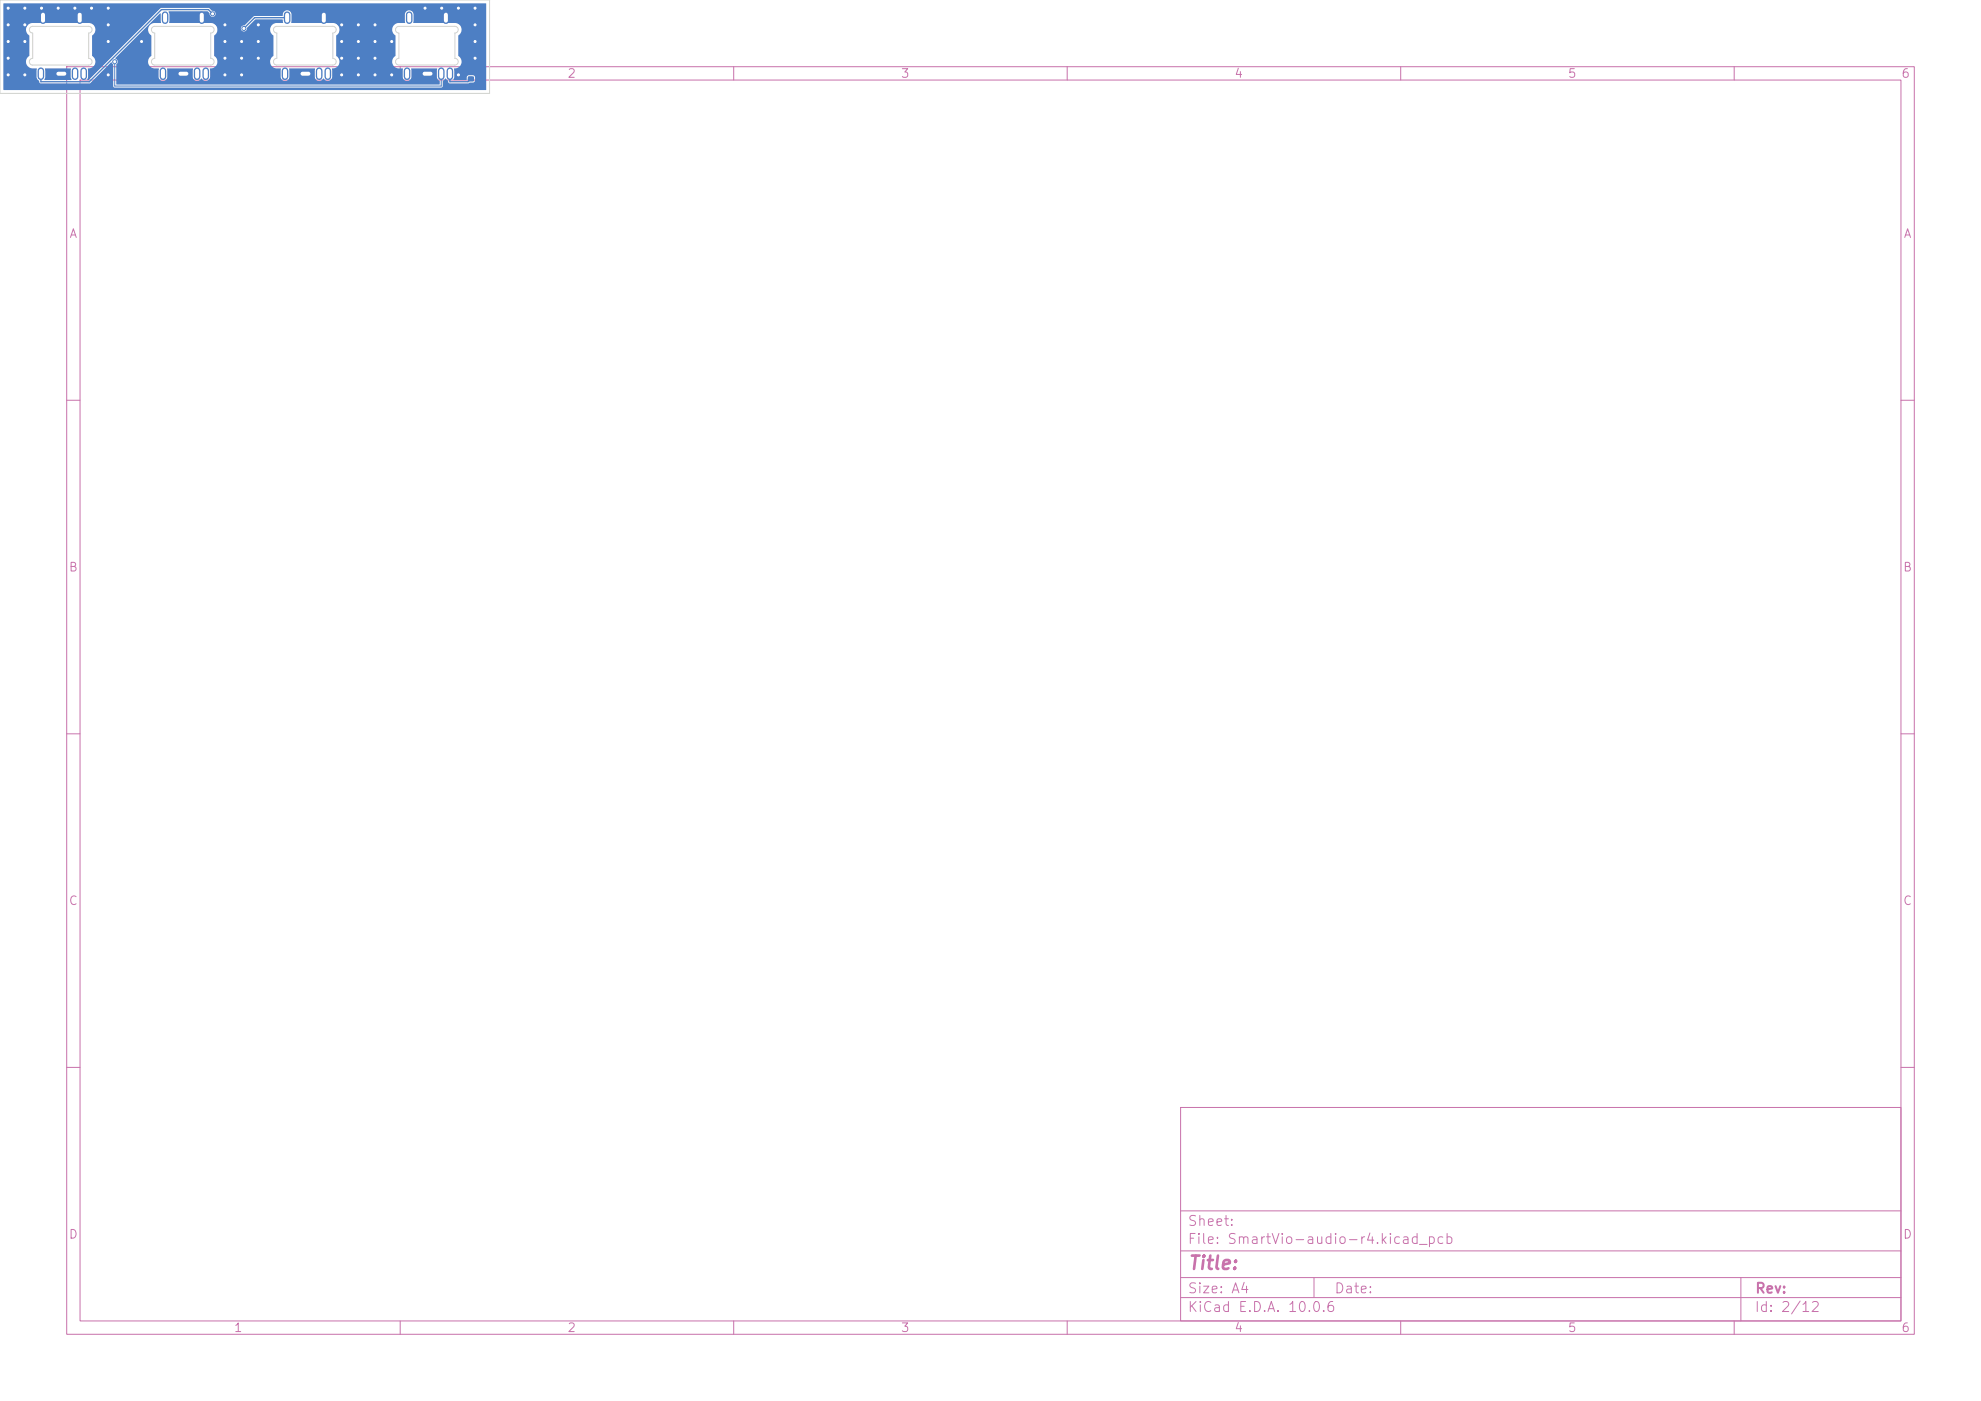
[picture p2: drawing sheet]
<svg xmlns="http://www.w3.org/2000/svg" width="297mm" height="210mm" viewBox="0 0 297 210" stroke-linecap="round" stroke-linejoin="round" font-family="sans-serif">
<defs><g id="words">
<text font-size="2" fill="#c872ab" x="178" y="190.8">Title:</text>
<g font-size="1.5" fill="#c872ab">
<text x="178" y="184.1">Sheet:</text>
<text x="178" y="186.8">File: SmartVio-audio-r4.kicad_pcb</text>
<text x="178" y="197">KiCad E.D.A. 10.0.6</text>
<text x="178" y="194.2">Size: A4</text>
<text x="200" y="194.2">Date:</text>
<text x="263" y="197">Id: 2/12</text>
<text x="263" y="194.2">Rev:</text>
</g>
<g font-size="1.3" fill="#c872ab">
<text x="35" y="12">1</text>
<text x="85" y="12">2</text>
<text x="135" y="12">3</text>
<text x="185" y="12">4</text>
<text x="235" y="12">5</text>
<text x="285" y="12">6</text>
<text x="10.3" y="36">A</text>
<text x="285.3" y="36">A</text>
<text x="10.2" y="86">B</text>
<text x="285.2" y="86">B</text>
<text x="10.2" y="136">C</text>
<text x="285.2" y="136">C</text>
<text x="10.2" y="186">D</text>
<text x="285.2" y="186">D</text>
<text x="35" y="200">1</text>
<text x="85" y="200">2</text>
<text x="135" y="200">3</text>
<text x="185" y="200">4</text>
<text x="235" y="200">5</text>
<text x="285" y="200">6</text>
</g>
</g></defs>
<g fill="none" stroke="#c872ab" stroke-width=".15">
<path d="M10 10h277v190h-277zM12 12h273v186h-273zM60 10v2M110 10v2M160 10v2M210 10v2M260 10v2M10 60h2M285 60h2M10 110h2M285 110h2M10 160h2"/>
<path d="M177 166h108v32h-108zM285 160h2M60 198v2M110 198v2M160 198v2M177 194.5h108M177 191.5h108M177 187.5h108M177 181.5h108M197 191.5v3M210 198v2M260 198v2"/>
<path d="M261 191.5v6.5"/>
</g>
<g fill="none" stroke="#4d7fc4" stroke-width="1">
<path d="M6.1 10.6v.9M6.4 2.2v.9M8.7 11.1h.9M11.2 10.6v.9M12 2.2v.9M12.5 10.6v.9M24.4 10.6v.9M24.8 2.2v.9M27 11.1h.9M29.5 10.6v.9M30.3 2.2v.9M30.8 10.6v.9"/>
<path d="M42.7 10.6v.9M43 2.2v.9M45.3 11.1h1M47.8 10.6v.9M48.6 2.2v.9M49.2 10.6v.9M61 10.6v.9M61.3 2.2v.9M63.6 11.1h1M66.1 10.6v.9M66.9 2.2v.9M67.4 10.6v.9"/>
</g>
<g fill="#4d7fc4">
<path d="M70.2 11.5h.8v.7h-.8z"/>
<path d="M70.2 9.8h.8v.7h-.8z"/>
</g>
<g fill="#4d7fc4" stroke="#4d7fc4" stroke-width=".15">
<circle cx="36.6" cy="4.3" r=".3"/>
<circle cx="31.9" cy="2.1" r=".3"/>
<circle cx="58.7" cy="6.2" r=".3"/>
<circle cx="1.2" cy="1.2" r=".3"/>
<circle cx="38.7" cy="6.2" r=".3"/>
<circle cx="13.7" cy="1.2" r=".3"/>
<circle cx="68.7" cy="1.2" r=".3"/>
<circle cx="71.2" cy="8.7" r=".3"/>
<circle cx="66.2" cy="1.2" r=".3"/>
<circle cx="33.7" cy="11.2" r=".3"/>
<circle cx="63.7" cy="1.2" r=".3"/>
<circle cx="53.7" cy="3.7" r=".3"/>
<circle cx="51.2" cy="6.2" r=".3"/>
<circle cx="33.7" cy="6.2" r=".3"/>
<circle cx="71.2" cy="3.7" r=".3"/>
<circle cx="51.2" cy="11.2" r=".3"/>
<circle cx="16.2" cy="11.2" r=".3"/>
<circle cx="1.2" cy="8.7" r=".3"/>
<circle cx="8.7" cy="1.2" r=".3"/>
<circle cx="36.2" cy="11.2" r=".3"/>
<circle cx="1.2" cy="11.2" r=".3"/>
<circle cx="11.2" cy="1.2" r=".3"/>
<circle cx="21.2" cy="6.2" r=".3"/>
<circle cx="58.7" cy="11.2" r=".3"/>
<circle cx="53.7" cy="11.2" r=".3"/>
<circle cx="33.7" cy="3.7" r=".3"/>
<circle cx="71.2" cy="6.2" r=".3"/>
<circle cx="3.7" cy="6.2" r=".3"/>
<circle cx="53.7" cy="6.2" r=".3"/>
<circle cx="71.2" cy="1.2" r=".3"/>
<circle cx="36.2" cy="8.7" r=".3"/>
<circle cx="1.2" cy="6.2" r=".3"/>
<circle cx="56.2" cy="6.2" r=".3"/>
<circle cx="51.2" cy="8.7" r=".3"/>
<circle cx="6.2" cy="1.2" r=".3"/>
<circle cx="53.7" cy="8.7" r=".3"/>
<circle cx="51.2" cy="3.7" r=".3"/>
<circle cx="16.2" cy="1.2" r=".3"/>
<circle cx="33.7" cy="8.7" r=".3"/>
<circle cx="36.2" cy="6.2" r=".3"/>
<circle cx="1.2" cy="3.7" r=".3"/>
<circle cx="3.7" cy="3.7" r=".3"/>
<circle cx="56.2" cy="8.7" r=".3"/>
<circle cx="16.2" cy="3.7" r=".3"/>
<circle cx="56.2" cy="11.2" r=".3"/>
<circle cx="38.7" cy="8.7" r=".3"/>
<circle cx="16.2" cy="6.2" r=".3"/>
<circle cx="38.7" cy="3.7" r=".3"/>
<circle cx="3.7" cy="11.2" r=".3"/>
<circle cx="68.7" cy="11.2" r=".3"/>
<circle cx="56.2" cy="3.7" r=".3"/>
<circle cx="3.7" cy="1.2" r=".3"/>
<circle cx="17.2" cy="9.2" r=".3"/>
</g>
<path d="M30.3 2.7h1.1l1.4 1.3v6.7M31.9 2.1l-.7-.7h-7l-10.8 10.9h-7.3v-1.2M32.8 10.7l-1.6 1.6h-2l-.5-.5v-.7h-1.2M32.8 10.7l1.5 1.6h9.1l1.2-1.2h2.4v.7l.5 .5h1.9l1.7-1.6M43 2.7h-4.8l-1.6 1.6M48.6 2.7h1.1l1.4 1.3v6.7M51.1 10.7l1.6 1.6h9l1.2-1.2h1.2M67.4 11.1v1.2h2.8l.4-.5" fill="none" stroke="#4d7fc4" stroke-width=".2"/>
<path d="M17.2 9.3v3.6h48.9v-1.8" fill="none" stroke="#4d7fc4" stroke-width=".15"/>
<g fill="#4d7fc4">
<path d="M6.8 10.3h3.8v1.3l.1 .3-4 .1 .1-.4z"/>
<path d="M.5 .5h72.3l.1 12.9-72.3 .1-.1-9h3.4a1.22 1.22 0 0 0 .5 .9v3a1 1 0 0 0-.5 1.1 1 1 0 0 0 .9 .8h.7v1.4l.6 .8h7.3l3.3-3.2 .3 .4v3.2l.2 .2h49l.2-.2v-.8l.4-.3 .4 .3v.3l.2 .1h2.8l.2-.1h.6l.2-.2v-.7l-.3-.2h-.8l-.2 .7h-1.9l.1-.4v-1.3a1.06 1.06 0 0 0 1.1-.7 1.06 1.06 0 0 0-.5-1.3v-3a1 1 0 0 0 .5-1.1 1 1 0 0 0-.9-.8h-6.3v-1.3a.65 .65 0 0 0-.7-.6 .65 .65 0 0 0-.6 .6v1.3l-1.1 .1a1.03 1.03 0 0 0-.8 .8 1.03 1.03 0 0 0 .5 1.1v3a1 1 0 0 0-.5 1.1 1 1 0 0 0 .9 .8h.7v1.3a.65 .65 0 0 0 .6 .6 .65 .65 0 0 0 .7-.6v-1.3h3.8v1.3l.1 .3 .3 .2v.5l-48.4 .1-.1-3.1a.51 .51 0 0 0 .2-.5 .51 .51 0 0 0-.3-.4l6.8-6.7v1.4h-1a1.03 1.03 0 0 0-.9 .9 1.03 1.03 0 0 0 .5 1.1v3a1 1 0 0 0-.5 1.1 1 1 0 0 0 .9 .8h.7v1.3a.65 .65 0 0 0 .6 .6 .65 .65 0 0 0 .7-.6v-1.3h3.8v1.3a.7 .7 0 0 0 .6 .6 .7 .7 0 0 0 .7-.4 .67 .67 0 0 0 .7 .3 .67 .67 0 0 0 .6-.5v-1.3a1.06 1.06 0 0 0 1.1-.7 1.06 1.06 0 0 0-.5-1.3v-3a.99 .99 0 0 0 .5-1.1h3.5v.1a.45 .45 0 0 0 .5 .4 .45 .45 0 0 0 .4-.5l1.3-1.3h4.1v.5l-1.1 .1a1.03 1.03 0 0 0-.8 .8 1.03 1.03 0 0 0 .5 1.1v3a1 1 0 0 0-.5 1.1 1 1 0 0 0 .9 .8h.7v1.3a.65 .65 0 0 0 .6 .6 .65 .65 0 0 0 .7-.6v-1.3h3.8v1.3a.7 .7 0 0 0 .6 .6 .7 .7 0 0 0 .7-.4 .67 .67 0 0 0 .7 .3 .67 .67 0 0 0 .6-.5v-1.3a1.06 1.06 0 0 0 1.1-.7 1.06 1.06 0 0 0-.5-1.3v-3a1 1 0 0 0 .5-1.1 1 1 0 0 0-.9-.8h-6.3v-1.3a.67 .67 0 0 0-.8-.5 .67 .67 0 0 0-.5 .8h-4.3l-1.4 1.4-.4 .1-.2 .3h-3.5a.99 .99 0 0 0-.9-.8h-6.4v-1.7h5.8l.3 .3a.45 .45 0 0 0 .5 .5 .45 .45 0 0 0 .4-.5 .45 .45 0 0 0-.5-.4l-.5-.4h-7.2l-10.8 10.8-.2-.1 .1-.3v-1.3a1.03 1.03 0 0 0 1.1-.8 1.03 1.03 0 0 0-.5-1.2v-3a1 1 0 0 0 .5-1.1 1 1 0 0 0-.9-.8h-8.5a1 1 0 0 0-1 1.1h-3.4z"/>
</g>
<path d="M0 0h73.4v14h-73.4zM4.5 4.1l.4-.2h8.4a.5 .5 0 0 1 .5 .5 .5 .5 0 0 1-.5 .6v3.8a.5 .5 0 0 1 .5 .5 .5 .5 0 0 1-.5 .5h-8.4a.5 .5 0 0 1-.5-.5 .5 .5 0 0 1 .5-.5v-3.9a.5 .5 0 0 1-.5-.3 .5 .5 0 0 1 .1-.5zM22.8 4.1l.4-.2h8.4a.5 .5 0 0 1 .5 .5 .5 .5 0 0 1-.5 .6v3.8a.5 .5 0 0 1 .5 .4 .5 .5 0 0 1-.5 .6h-8.4a.5 .5 0 0 1-.5-.5 .5 .5 0 0 1 .5-.5v-3.9a.5 .5 0 0 1-.5-.3 .5 .5 0 0 1 .1-.5zM41.1 4.1l.4-.2h8.4a.5 .5 0 0 1 .5 .6 .5 .5 0 0 1-.5 .5v3.8a.5 .5 0 0 1 .5 .5 .5 .5 0 0 1-.5 .5h-8.4a.5 .5 0 0 1-.5-.5 .5 .5 0 0 1 .5-.5v-3.9a.5 .5 0 0 1-.5-.3 .5 .5 0 0 1 .1-.5zM59.4 4.1l.4-.2h8.4a.5 .5 0 0 1 .5 .5 .5 .5 0 0 1-.5 .6v3.8a.5 .5 0 0 1 .5 .5 .5 .5 0 0 1-.5 .5h-8.4a.5 .5 0 0 1-.5-.5 .5 .5 0 0 1 .5-.5v-3.9a.5 .5 0 0 1-.5-.3 .5 .5 0 0 1 .1-.5z" fill="none" stroke="#d0d2cd" stroke-width=".15"/>
<g fill="#fff" stroke="#fff" stroke-width=".15">
<circle cx="36.6" cy="4.3" r=".15"/>
<circle cx="31.9" cy="2.1" r=".15"/>
<circle cx="58.7" cy="6.2" r=".15"/>
<circle cx="1.2" cy="1.2" r=".15"/>
<circle cx="38.7" cy="6.2" r=".15"/>
<circle cx="13.7" cy="1.2" r=".15"/>
<circle cx="68.7" cy="1.2" r=".15"/>
<circle cx="71.2" cy="8.7" r=".15"/>
<circle cx="66.2" cy="1.2" r=".15"/>
<circle cx="33.7" cy="11.2" r=".15"/>
<circle cx="63.7" cy="1.2" r=".15"/>
<circle cx="53.7" cy="3.7" r=".15"/>
<circle cx="51.2" cy="6.2" r=".15"/>
<circle cx="33.7" cy="6.2" r=".15"/>
<circle cx="71.2" cy="3.7" r=".15"/>
<circle cx="51.2" cy="11.2" r=".15"/>
<circle cx="16.2" cy="11.2" r=".15"/>
<circle cx="1.2" cy="8.7" r=".15"/>
<circle cx="8.7" cy="1.2" r=".15"/>
<circle cx="36.2" cy="11.2" r=".15"/>
<circle cx="1.2" cy="11.2" r=".15"/>
<circle cx="11.2" cy="1.2" r=".15"/>
<circle cx="21.2" cy="6.2" r=".15"/>
<circle cx="58.7" cy="11.2" r=".15"/>
<circle cx="53.7" cy="11.2" r=".15"/>
<circle cx="33.7" cy="3.7" r=".15"/>
<circle cx="71.2" cy="6.2" r=".15"/>
<circle cx="3.7" cy="6.2" r=".15"/>
<circle cx="53.7" cy="6.2" r=".15"/>
<circle cx="71.2" cy="1.2" r=".15"/>
<circle cx="36.2" cy="8.7" r=".15"/>
<circle cx="1.2" cy="6.2" r=".15"/>
<circle cx="56.2" cy="6.2" r=".15"/>
<circle cx="51.2" cy="8.7" r=".15"/>
<circle cx="6.2" cy="1.2" r=".15"/>
<circle cx="53.7" cy="8.7" r=".15"/>
<circle cx="51.2" cy="3.7" r=".15"/>
<circle cx="16.2" cy="1.2" r=".15"/>
<circle cx="33.7" cy="8.7" r=".15"/>
<circle cx="36.2" cy="6.2" r=".15"/>
<circle cx="1.2" cy="3.7" r=".15"/>
<circle cx="3.7" cy="3.7" r=".15"/>
<circle cx="56.2" cy="8.7" r=".15"/>
<circle cx="16.2" cy="3.7" r=".15"/>
<circle cx="56.2" cy="11.2" r=".15"/>
<circle cx="38.7" cy="8.7" r=".15"/>
<circle cx="16.2" cy="6.2" r=".15"/>
<circle cx="38.7" cy="3.7" r=".15"/>
<circle cx="3.7" cy="11.2" r=".15"/>
<circle cx="68.7" cy="11.2" r=".15"/>
<circle cx="56.2" cy="3.7" r=".15"/>
<circle cx="3.7" cy="1.2" r=".15"/>
<circle cx="17.2" cy="9.3" r=".15"/>
</g>
<g fill="none" stroke="#fff" stroke-width=".6">
<path d="M6.1 10.6v.9M6.4 2.2v.9M8.7 11.1h.9M11.2 10.6v.9M12 2.2v.9M12.5 10.6v.9M24.4 10.6v.9M24.8 2.2v.9M27 11.1h.9M29.5 10.6v.9M30.3 2.2v.9M30.8 10.6v.9"/>
<path d="M42.7 10.6v.9M43 2.2v.9M45.3 11.1h1M47.8 10.6v.9M48.6 2.2v.9M49.2 10.6v.9M61 10.6v.9M61.3 2.2v.9M63.6 11.1h1M66.1 10.6v.9M66.9 2.2v.9M67.4 10.6v.9"/>
</g>
<use href="#words"/>
</svg>
